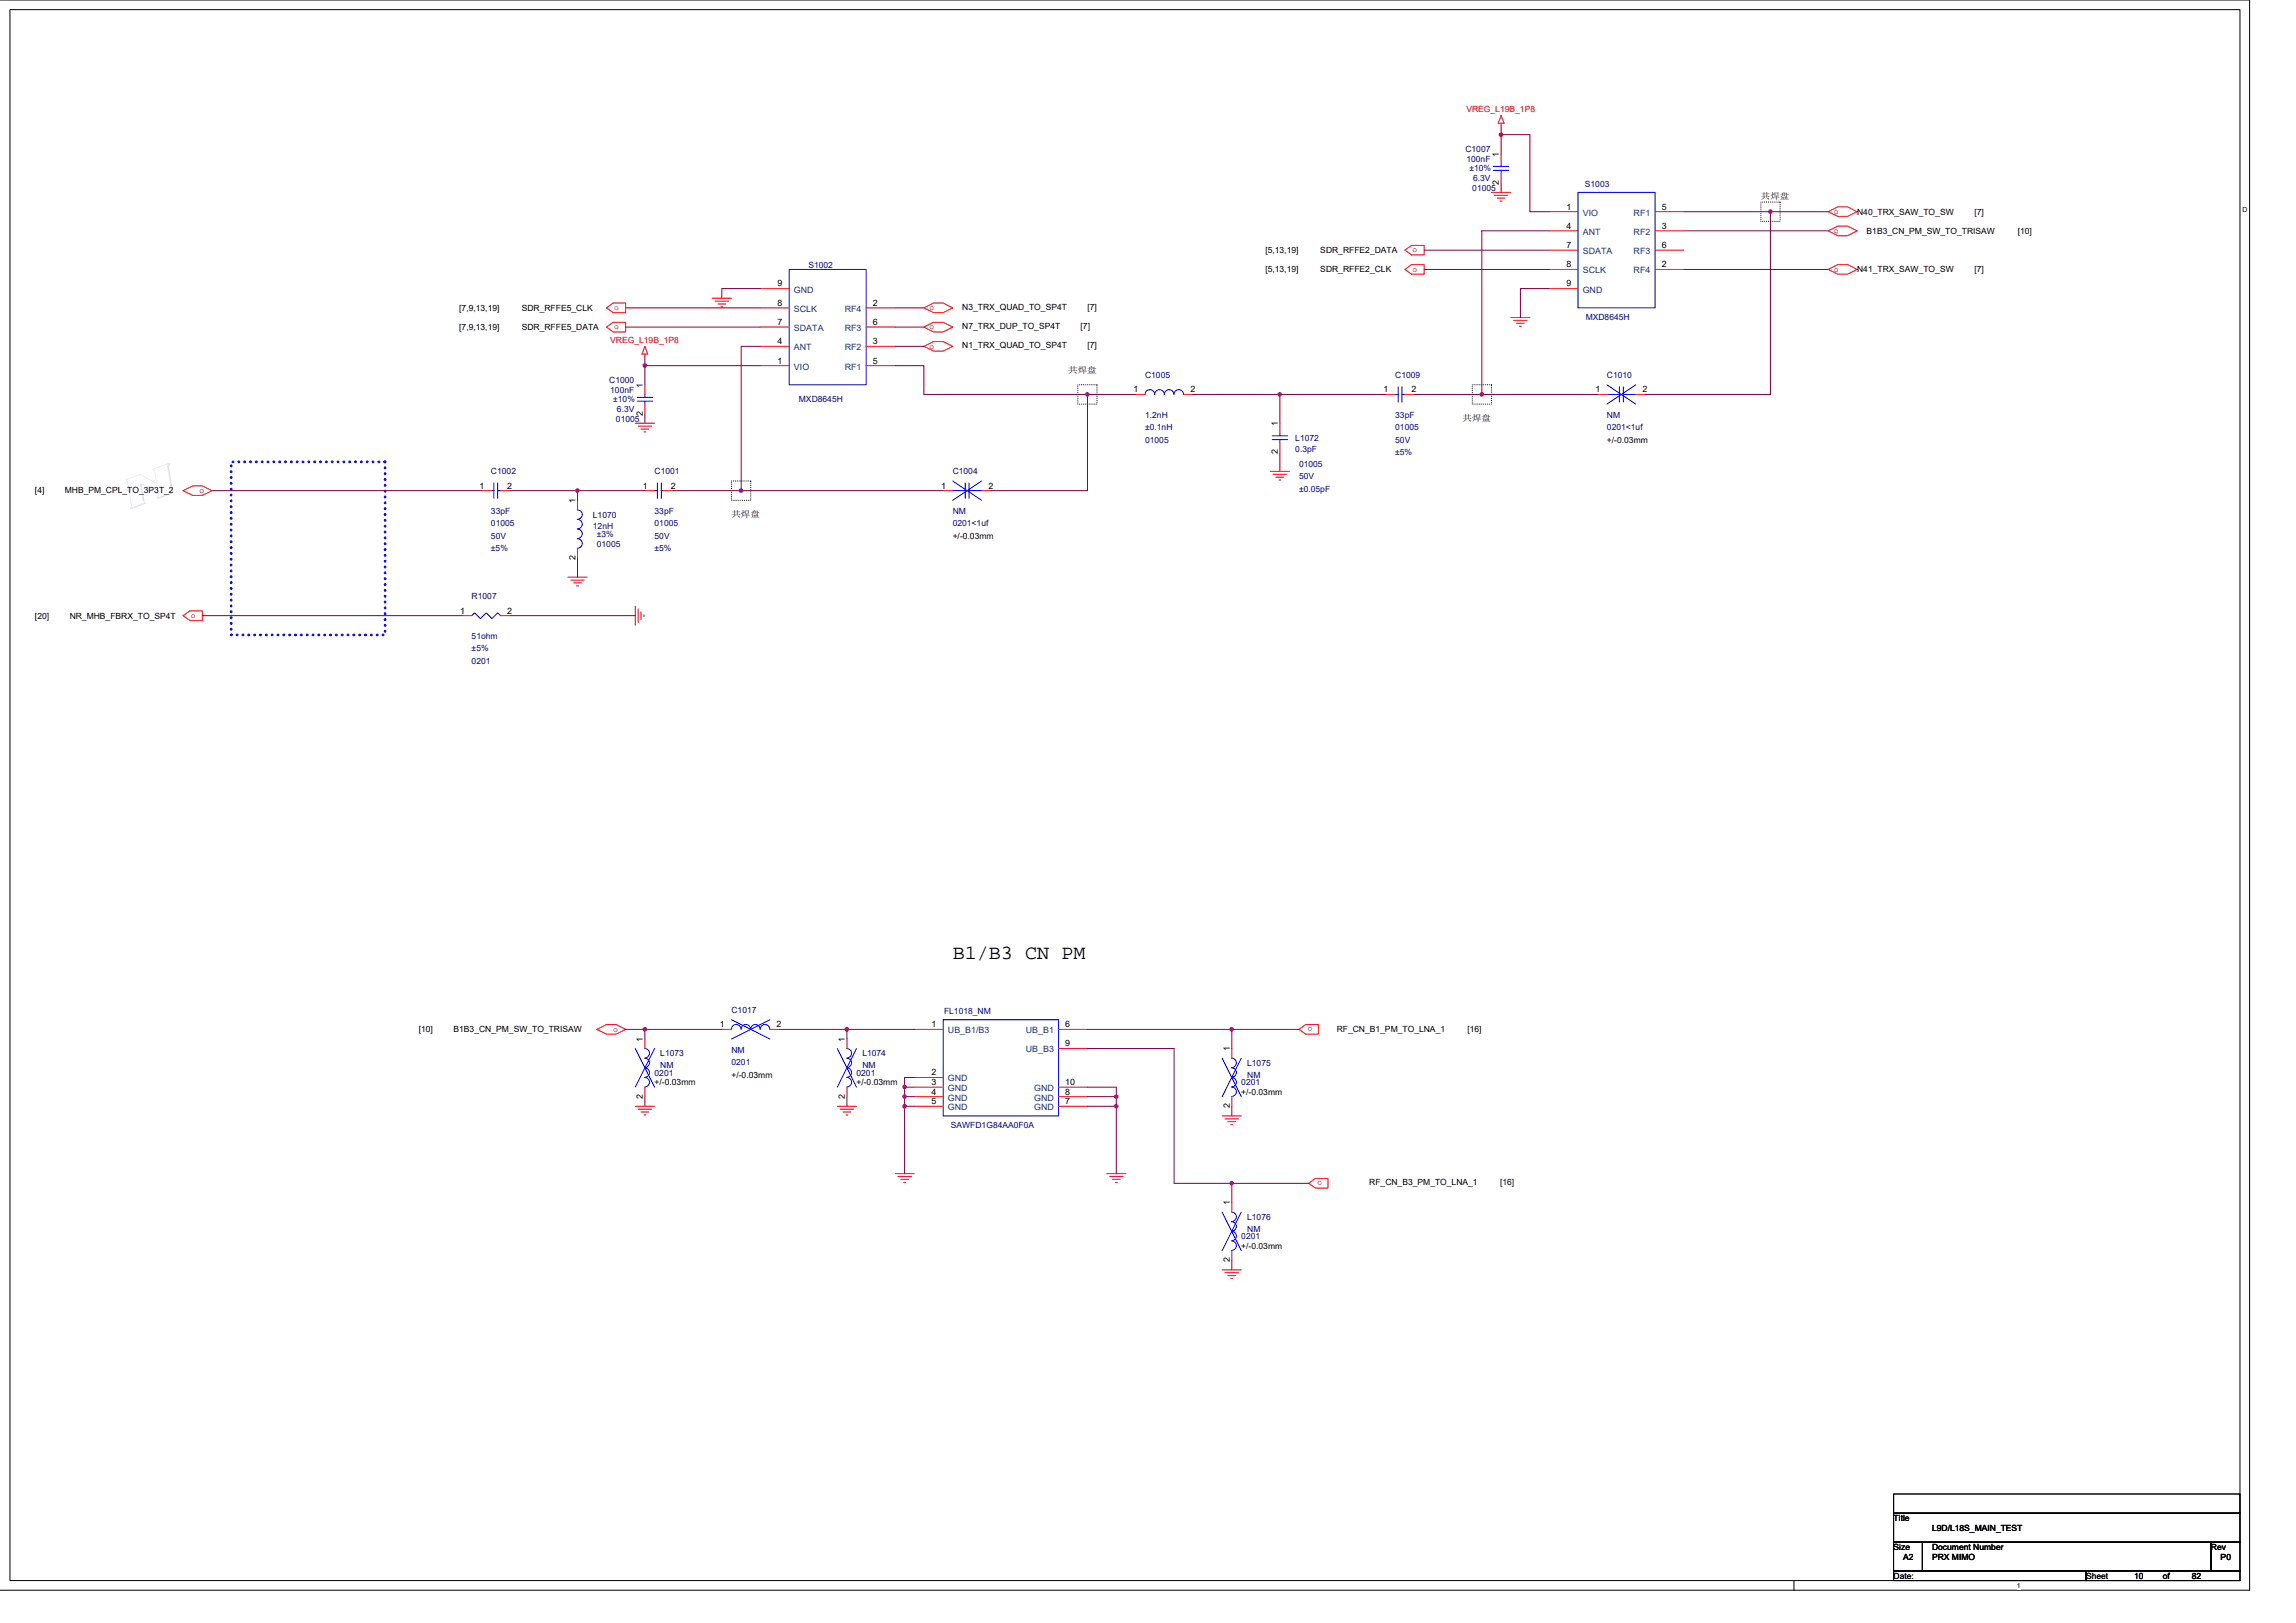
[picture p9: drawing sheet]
<svg xmlns="http://www.w3.org/2000/svg" width="297mm" height="210mm" viewBox="0 0 297 210" stroke-linecap="round" stroke-linejoin="round" font-family="sans-serif">
<defs><g id="words">
<text font-size="2.6" x="123.3" y="124.1">B1/B3 CN PM</text>
<g font-size="1.1" fill="#f00">
<text x="189.7" y="14.5">VREG_L19B_1P8</text>
<text x="237.3" y="27.7">o</text>
<text x="182.7" y="35.1">o</text>
<text x="182.7" y="32.7">o</text>
<text x="237.3" y="30.2">o</text>
<text x="237.3" y="35.1">o</text>
<text x="79.5" y="40.1">o</text>
<text x="120.3" y="40.1">o</text>
<text x="78.9" y="44.3">VREG_L19B_1P8</text>
<text x="79.5" y="42.6">o</text>
<text x="120.3" y="42.6">o</text>
<text x="120.3" y="45.1">o</text>
<text x="25.8" y="63.8">o</text>
<text x="24.7" y="79.9">o</text>
<text x="79.3" y="133.5">o</text>
<text x="169.8" y="132.9" transform="rotate(180 169.8 132.9)">o</text>
<text x="171" y="152.8" transform="rotate(180 171 152.8)">o</text>
</g>
<g font-size="1.1" fill="#000080">
<text x="189.6" y="19.7">C1007</text>
<text x="189.7" y="20.9">100nF</text>
<text x="190.1" y="22.2">±10%</text>
<text x="190.6" y="23.4">6.3V</text>
<text x="190.5" y="24.7">01005</text>
<text x="205" y="24.2">S1003</text>
<text x="104.6" y="34.6">S1002</text>
<text x="205.1" y="41.3">MXD8645H</text>
<text x="78.8" y="49.6">C1000</text>
<text x="78.9" y="50.8">100nF</text>
<text x="79.3" y="52">±10%</text>
<text x="79.8" y="53.3">6.3V</text>
<text x="103.4" y="52">MXD8645H</text>
<text x="148.1" y="48.9">C1005</text>
<text x="180.5" y="48.9">C1009</text>
<text x="207.9" y="48.9">C1010</text>
<text x="79.7" y="54.5">01005</text>
<text x="148.1" y="54">1.2nH</text>
<text x="148.1" y="55.7">±0.1nH</text>
<text x="148.1" y="57.3">01005</text>
<text x="167.6" y="57">L1072</text>
<text x="167.6" y="58.5">0.3pF</text>
<text x="180.5" y="54">33pF</text>
<text x="180.5" y="55.7">01005</text>
<text x="180.5" y="57.3">50V</text>
<text x="180.5" y="58.9">±5%</text>
<text x="207.9" y="54">NM</text>
<text x="207.9" y="55.7">0201&lt;1uf</text>
<text x="63.5" y="61.4">C1002</text>
<text x="84.7" y="61.4">C1001</text>
<text x="123.3" y="61.4">C1004</text>
<text x="168.1" y="60.4">01005</text>
<text x="168.1" y="62">50V</text>
<text x="168.1" y="63.6">±0.05pF</text>
<text x="63.5" y="66.5">33pF</text>
<text x="63.5" y="68.1">01005</text>
<text x="63.5" y="69.7">50V</text>
<text x="63.5" y="71.3">±5%</text>
<text x="76.7" y="67">L1070</text>
<text x="76.7" y="68.5">12nH</text>
<text x="77.2" y="69.5">±3%</text>
<text x="77.2" y="70.7">01005</text>
<text x="84.7" y="66.5">33pF</text>
<text x="84.7" y="68.1">01005</text>
<text x="84.7" y="69.7">50V</text>
<text x="84.7" y="71.3">±5%</text>
<text x="123.3" y="66.5">NM</text>
<text x="123.3" y="68.1">0201&lt;1uf</text>
<text x="61" y="77.6">R1007</text>
<text x="61" y="82.7">51ohm</text>
<text x="61" y="84.3">±5%</text>
<text x="61" y="85.9">0201</text>
<text x="94.6" y="131.1">C1017</text>
<text x="122.1" y="131.2">FL1018_NM</text>
<text x="85.4" y="136.7">L1073</text>
<text x="94.6" y="136.2">NM</text>
<text x="94.6" y="137.8">0201</text>
<text x="111.6" y="136.7">L1074</text>
<text x="161.4" y="137.9">L1075</text>
<text x="84.7" y="139.2">0201</text>
<text x="85.4" y="138.2">NM</text>
<text x="110.8" y="139.2">0201</text>
<text x="111.6" y="138.2">NM</text>
<text x="160.6" y="140.4">0201</text>
<text x="161.4" y="139.4">NM</text>
<text x="123" y="145.9">SAWFD1G84AA0F0A</text>
<text x="160.6" y="160.3">0201</text>
<text x="161.4" y="157.8">L1076</text>
<text x="161.4" y="159.3">NM</text>
</g>
<g font-size="1.1">
<text x="193.9" y="23.9" transform="rotate(-90 193.9 23.9)">2</text>
<text x="193.9" y="20.3" transform="rotate(-90 193.9 20.3)">1</text>
<text x="202.6" y="27.1">1</text>
<text x="202.6" y="29.6">4</text>
<text x="215" y="29.6">3</text>
<text x="215" y="27.1">5</text>
<text x="227.8" y="25.8">共焊盘</text>
<text x="240.3" y="27.8">N40_TRX_SAW_TO_SW</text>
<text x="255.4" y="27.8">[7]</text>
<text x="163.7" y="35.2">[5,13,19]</text>
<text x="163.7" y="32.8">[5,13,19]</text>
<text x="170.8" y="35.2">SDR_RFFE2_CLK</text>
<text x="170.8" y="32.8">SDR_RFFE2_DATA</text>
<text x="202.6" y="32.1">7</text>
<text x="202.6" y="34.6">8</text>
<text x="215" y="34.6">2</text>
<text x="215" y="32.1">6</text>
<text x="240.3" y="35.2">N41_TRX_SAW_TO_SW</text>
<text x="241.5" y="30.3">B1B3_CN_PM_SW_TO_TRISAW</text>
<text x="255.4" y="35.2">[7]</text>
<text x="261" y="30.3">[10]</text>
<text x="59.4" y="40.2">[7,9,13,19]</text>
<text x="67.5" y="40.2">SDR_RFFE5_CLK</text>
<text x="100.6" y="39.6">8</text>
<text x="100.6" y="37.1">9</text>
<text x="112.9" y="39.6">2</text>
<text x="124.5" y="40.1">N3_TRX_QUAD_TO_SP4T</text>
<text x="140.7" y="40.1">[7]</text>
<text x="202.6" y="37.1">9</text>
<text x="59.4" y="42.7">[7,9,13,19]</text>
<text x="67.5" y="42.7">SDR_RFFE5_DATA</text>
<text x="100.6" y="47">1</text>
<text x="100.6" y="44.5">4</text>
<text x="100.6" y="42">7</text>
<text x="112.9" y="44.5">3</text>
<text x="112.9" y="47">5</text>
<text x="112.9" y="42">6</text>
<text x="124.5" y="42.6">N7_TRX_DUP_TO_SP4T</text>
<text x="124.5" y="45.1">N1_TRX_QUAD_TO_SP4T</text>
<text x="139.8" y="42.6">[7]</text>
<text x="140.7" y="45.1">[7]</text>
<text x="83.2" y="53.8" transform="rotate(-90 83.2 53.8)">2</text>
<text x="83.2" y="50.2" transform="rotate(-90 83.2 50.2)">1</text>
<text x="138.2" y="48.2">共焊盘</text>
<text x="146.6" y="50.8">1</text>
<text x="154" y="50.8">2</text>
<text x="179" y="50.8">1</text>
<text x="182.6" y="50.8">2</text>
<text x="206.4" y="50.8">1</text>
<text x="212.5" y="50.8">2</text>
<text x="165.3" y="58.8" transform="rotate(-90 165.3 58.8)">2</text>
<text x="165.3" y="55.1" transform="rotate(-90 165.3 55.1)">1</text>
<text x="189.2" y="54.4">共焊盘</text>
<text x="207.9" y="57.3">+/-0.03mm</text>
<text x="4.5" y="63.8">[4]</text>
<text x="8.4" y="63.8">MHB_PM_CPL_TO_3P3T_2</text>
<text x="62" y="63.2">1</text>
<text x="65.6" y="63.2">2</text>
<text x="74.4" y="65.1" transform="rotate(-90 74.4 65.1)">1</text>
<text x="83.2" y="63.2">1</text>
<text x="86.8" y="63.2">2</text>
<text x="121.7" y="63.2">1</text>
<text x="127.9" y="63.2">2</text>
<text x="94.6" y="66.9">共焊盘</text>
<text x="123.3" y="69.7">+/-0.03mm</text>
<text x="74.4" y="72.5" transform="rotate(-90 74.4 72.5)">2</text>
<text x="4.5" y="80.1">[20]</text>
<text x="9" y="80.1">NR_MHB_FBRX_TO_SP4T</text>
<text x="59.5" y="79.4">1</text>
<text x="65.6" y="79.4">2</text>
<text x="54.2" y="133.6">[10]</text>
<text x="58.7" y="133.6">B1B3_CN_PM_SW_TO_TRISAW</text>
<text x="83.2" y="134.8" transform="rotate(-90 83.2 134.8)">1</text>
<text x="93.1" y="132.9">1</text>
<text x="100.5" y="132.9">2</text>
<text x="109.3" y="134.8" transform="rotate(-90 109.3 134.8)">1</text>
<text x="120.5" y="132.9">1</text>
<text x="137.8" y="132.9">6</text>
<text x="137.8" y="135.4">9</text>
<text x="159.1" y="136" transform="rotate(-90 159.1 136)">1</text>
<text x="172.9" y="133.5">RF_CN_B1_PM_TO_LNA_1</text>
<text x="189.8" y="133.5">[16]</text>
<text x="83.2" y="142.2" transform="rotate(-90 83.2 142.2)">2</text>
<text x="84.7" y="140.4">+/-0.03mm</text>
<text x="94.6" y="139.4">+/-0.03mm</text>
<text x="109.3" y="142.2" transform="rotate(-90 109.3 142.2)">2</text>
<text x="110.8" y="140.4">+/-0.03mm</text>
<text x="120.5" y="139.1">2</text>
<text x="120.5" y="140.4">3</text>
<text x="120.5" y="141.6">4</text>
<text x="120.5" y="142.9">5</text>
<text x="137.8" y="142.9">7</text>
<text x="137.8" y="141.6">8</text>
<text x="137.8" y="140.4">10</text>
<text x="159.1" y="143.4" transform="rotate(-90 159.1 143.4)">2</text>
<text x="160.6" y="141.7">+/-0.03mm</text>
<text x="159.1" y="156" transform="rotate(-90 159.1 156)">1</text>
<text x="177.1" y="153.4">RF_CN_B3_PM_TO_LNA_1</text>
<text x="194.1" y="153.4">[16]</text>
<text x="160.6" y="161.6">+/-0.03mm</text>
<text x="159.1" y="163.3" transform="rotate(-90 159.1 163.3)">2</text>
<text x="245" y="196.8">Title</text>
<text x="245" y="200.5">Size</text>
<text x="246.2" y="201.8">A2</text>
<text x="250" y="200.5">Document Number</text>
<text x="250" y="201.8">PRX MIMO</text>
<text x="250" y="198">L9D/L18S_MAIN_TEST</text>
<text x="286" y="200.5">Rev</text>
<text x="287.3" y="201.8">P0</text>
<text x="245" y="204.3">Date:</text>
<text x="269.9" y="204.3">Sheet</text>
<text x="276.1" y="204.3">10</text>
<text x="279.8" y="204.3">of</text>
<text x="283.6" y="204.3">82</text>
</g>
<g font-size="1.1" fill="#004080">
<text x="204.8" y="27.9">VIO</text>
<text x="211.3" y="27.9">RF1</text>
<text x="204.8" y="30.4">ANT</text>
<text x="204.8" y="32.9">SDATA</text>
<text x="204.8" y="35.4">SCLK</text>
<text x="211.3" y="35.4">RF4</text>
<text x="211.3" y="30.4">RF2</text>
<text x="211.3" y="32.9">RF3</text>
<text x="102.7" y="40.3">SCLK</text>
<text x="102.7" y="37.8">GND</text>
<text x="109.3" y="40.3">RF4</text>
<text x="204.8" y="37.8">GND</text>
<text x="102.7" y="47.8">VIO</text>
<text x="102.7" y="45.3">ANT</text>
<text x="102.7" y="42.8">SDATA</text>
<text x="109.3" y="45.3">RF2</text>
<text x="109.3" y="47.8">RF1</text>
<text x="109.3" y="42.8">RF3</text>
<text x="122.6" y="133.7">UB_B1/B3</text>
<text x="132.7" y="133.7">UB_B1</text>
<text x="132.7" y="136.2">UB_B3</text>
<text x="122.6" y="139.9">GND</text>
<text x="122.6" y="141.2">GND</text>
<text x="122.6" y="142.4">GND</text>
<text x="122.6" y="143.6">GND</text>
<text x="133.8" y="143.6">GND</text>
<text x="133.8" y="142.4">GND</text>
<text x="133.8" y="141.2">GND</text>
</g>
<g font-size=".9">
<text x="290.1" y="27.5">D</text>
<text x="260.9" y="205.4">1</text>
</g>
</g></defs>
<path d="M0 0h291v205.7h-291M1.3 1.2h288.5v203.3h-288.5zM232.1 204.5v1.2" fill="none" stroke="#000" stroke-width=".13"/>
<g fill="#fff">
<path d="M260.9 204.6h.5v1h-.5z"/>
<path d="M290.1 26.6h.6v1h-.6z"/>
</g>
<path d="M29.9 59.8h19.9v22.3h-19.9z" fill="none" stroke="#00f" stroke-width=".36" stroke-dasharray="0 .7"/>
<path d="M227.8 26.1h2.5v2.5h-2.5zM139.4 49.8h2.5v2.5h-2.5zM190.5 49.8h2.5v2.5h-2.5zM94.6 62.2h2.5v2.5h-2.5zM245 199.5h3.7v3.7h-3.7zM245 193.3h44.8v2.5h-44.8zM245 195.8h44.8v3.7h-44.8zM248.7 199.5h37.3v3.7h-37.3zM286 199.5h3.8v3.7h-3.8zM245 203.2h24.9v1.3h-24.9zM269.9 203.2h19.9v1.3h-19.9z" fill="none" stroke="#000" stroke-width=".13"/>
<g fill="none" stroke="#f00" stroke-width=".13">
<path d="M194.2 19.9v1.3M194.2 14.9l.4 1h-.8zM194.2 15.9v.3M78.5 39.8l.8-.6h1.6v1.2h-1.6zM92.1 38.6h2.5M92.5 39h1.8M92.9 39.3h1M93.3 39.7h.2M98.4 39.8h3.7M98.4 37.3h3.7M112.1 39.8h3.7M119.5 39.8l1.3-.6h1.2l1.3 .6-1.3 .6h-1.2z"/>
<path d="M181.8 34.9l.8-.7h1.7v1.3h-1.7zM181.8 32.4l.8-.7h1.7v1.3h-1.7zM193 24.9h2.4M193.3 25.3h1.8M193.7 25.6h1M194.1 26h.2M194.2 22.4v1.2M200.4 27.4h3.7M200.4 29.9h3.7M200.4 32.4h3.7M200.4 34.9h3.7M200.4 37.3h3.7"/>
<path d="M214.1 34.9h3.7M214.1 29.9h3.7M214.1 27.4h3.7M214.1 32.4h3.7M236.5 29.9l1.3-.6h1.2l1.3 .6-1.3 .6h-1.2zM236.5 34.9l1.3-.7h1.2l1.3 .7-1.3 .6h-1.2zM236.5 27.4l1.3-.6h1.2l1.3 .6-1.3 .6h-1.2zM78.5 42.3l.8-.6h1.6v1.2h-1.6zM82.2 54.8h2.5M82.6 55.1h1.7M82.9 55.5h1M83.3 55.9h.3"/>
<path d="M83.4 45.8v.3M83.4 49.8v1.2M83.4 52.3v1.2M83.4 44.8l.4 1h-.7zM98.4 47.3h3.7M98.4 44.8h3.7M98.4 42.3h3.7M112.1 44.8h3.7M112.1 47.3h3.7M112.1 42.3h3.7M119.5 42.3l1.3-.6h1.2l1.3 .6-1.3 .6h-1.2zM119.5 44.8l1.3-.6h1.2l1.3 .6-1.3 .6h-1.2z"/>
<path d="M146.9 51h1.2M153.1 51h1.3M165.6 54.8v1.2M165.6 57.3v1.2M179.3 51h1.2M181.8 51h1.2M195.4 41.1h2.5M195.8 41.4h1.8M196.2 41.8h1M196.6 42.2h.2M206.6 51h1.3M211.6 51h1.3"/>
<path d="M23.7 79.7l.9-.7h1.6v1.3h-1.6zM23.7 63.5l1.2-.6h1.3l1.2 .6-1.2 .6h-1.3zM59.8 79.7h1.2M62.3 63.5h1.2M64.8 63.5h1.2M64.8 79.7h1.2M73.5 74.7h2.5M73.8 75.1h1.8M74.2 75.4h1M74.6 75.8h.2M74.7 64.7v1.3M74.7 71v1.2"/>
<path d="M82.2 78.4v2.5M82.6 78.8v1.7M82.9 79.2v1M83.3 79.5v.3M83.4 63.5h1.3M85.9 63.5h1.3M122 63.5h1.3M127 63.5h1.2M164.3 61h2.5M164.7 61.4h1.8M165.1 61.7h1M165.5 62.1h.2"/>
<path d="M77.2 133.2l1.3-.7h1.2l1.2 .7-1.2 .6h-1.2zM83.4 134.4v1.3M93.4 133.2h1.2M99.6 133.2h1.3M109.6 134.4v1.3M118.3 133.2h3.7M118.3 139.4h3.7M136.9 133.2h3.8M136.9 135.7h3.8M159.4 135.7v1.2M168.1 133.2l.8-.7h1.7v1.3h-1.7zM82.2 143.1h2.5"/>
<path d="M82.6 143.5h1.7M82.9 143.9h1M83.3 144.3h.3M83.4 140.7v1.2M108.3 143.1h2.5M108.7 143.5h1.7M109.1 143.9h1M109.4 144.3h.3M109.6 140.7v1.2M115.8 151.8h2.5M116.2 152.2h1.7M116.5 152.6h1"/>
<path d="M116.9 153h.3M118.3 140.7h3.7M118.3 141.9h3.7M118.3 143.1h3.7M136.9 143.1h3.8M136.9 141.9h3.8M136.9 140.7h3.8M143.2 151.8h2.5M143.5 152.2h1.8M143.9 152.6h1M144.3 153h.2M158.1 144.4h2.5"/>
<path d="M158.5 144.8h1.7M158.9 145.1h.9M159.2 145.5h.3M159.4 141.9v1.2M159.4 155.6v1.2M169.3 153.1l.9-.6h1.6v1.2h-1.6zM158.1 164.3h2.5M158.5 164.7h1.7M158.9 165h.9M159.2 165.4h.3M159.4 161.8v1.2"/>
</g>
<g fill="none" stroke="#00f" stroke-width=".13">
<path d="M102.1 34.9h10v14.9h-10zM193.2 21.5h2M193.2 22h2M194.2 21.2v.3M194.2 22v.4M204.1 24.9h10v14.9h-10zM82.4 51.4h2M82.4 51.9h2M83.4 51v.4M83.4 51.9v.4M148.1 51a.61 .61 0 0 1 .7-.6 .61 .61 0 0 1 .6 .6M149.4 51a.61 .61 0 0 1 .6-.6 .61 .61 0 0 1 .6 .6"/>
<path d="M150.6 51a.61 .61 0 0 1 .7-.6 .61 .61 0 0 1 .6 .6 .63 .63 0 0 1 .6-.6 .63 .63 0 0 1 .6 .6M164.6 56.4h2M164.6 56.9h2M165.6 56v.4M165.6 56.9v.4M180.5 51h.4M180.9 50v2M181.4 50v2M181.4 51h.4M207.9 51h1.6M207.9 49.8l3.7 2.5M209.5 50v2"/>
<path d="M210 50v2M210 51h1.6M211.6 49.8l-3.7 2.5M61 79.7l.4-.4 .7 .7 .8-.7 .7 .7 .8-.7 .4 .4M63.5 63.5h.4M63.9 62.5v2M64.4 62.5v2M64.4 63.5h.4M74.7 66a.6 .6 0 0 1 .6 .6 .6 .6 0 0 1-.6 .6M74.7 67.2a.61 .61 0 0 1 .6 .6 .61 .61 0 0 1-.6 .6 .62 .62 0 0 1 .6 .7 .62 .62 0 0 1-.6 .6M74.7 69.7a.61 .61 0 0 1 .6 .6 .61 .61 0 0 1-.6 .6M84.7 63.5h.3"/>
<path d="M85 62.5v2M85.6 62.5v2M85.6 63.5h.3M123.3 63.5h1.6M123.3 62.2l3.7 2.5M124.9 62.5v2M125.4 62.5v2M125.4 63.5h1.6M127 62.2l-3.7 2.5M82.2 135.7l2.5 5M83.4 135.7a.61 .61 0 0 1 .6 .6 .61 .61 0 0 1-.6 .6M83.4 136.9a.61 .61 0 0 1 .6 .6 .61 .61 0 0 1-.6 .6"/>
<path d="M83.4 138.2a.61 .61 0 0 1 .6 .6 .61 .61 0 0 1-.6 .6M83.4 139.4a.61 .61 0 0 1 .6 .6 .61 .61 0 0 1-.6 .6M84.7 135.7l-2.5 5M94.6 131.9l5 2.5M95.9 133.2a.61 .61 0 0 0-.7-.7 .61 .61 0 0 0-.6 .7M97.1 133.2a.61 .61 0 0 0-.6-.7 .61 .61 0 0 0-.6 .7M98.3 133.2a.6 .6 0 0 0-.6-.7 .6 .6 0 0 0-.6 .7M99.6 133.2a.61 .61 0 0 0-.6-.7 .61 .61 0 0 0-.6 .7M99.6 131.9l-5 2.5M108.3 135.7l2.5 5M109.6 135.7a.61 .61 0 0 1 .6 .6 .61 .61 0 0 1-.6 .6M109.6 136.9a.61 .61 0 0 1 .6 .6 .61 .61 0 0 1-.6 .6"/>
<path d="M109.6 138.2a.61 .61 0 0 1 .6 .6 .61 .61 0 0 1-.6 .6M109.6 139.4a.61 .61 0 0 1 .6 .6 .61 .61 0 0 1-.6 .6M110.8 135.7l-2.5 5M122 131.9h14.9v12.5h-14.9zM158.1 136.9l2.5 5M159.3 136.9a.61 .61 0 0 1 .7 .6 .61 .61 0 0 1-.7 .6M159.3 138.2a.61 .61 0 0 1 .7 .6 .61 .61 0 0 1-.7 .6M159.3 139.4a.61 .61 0 0 1 .7 .6 .61 .61 0 0 1-.7 .6M160.6 136.9l-2.5 5M158.1 156.8l2.5 5M159.3 140.7a.6 .6 0 0 1 .7 .6 .6 .6 0 0 1-.7 .6M159.3 156.8a.61 .61 0 0 1 .7 .6 .61 .61 0 0 1-.7 .7 .62 .62 0 0 1 .7 .6 .62 .62 0 0 1-.7 .6"/>
<path d="M159.3 159.3a.6 .6 0 0 1 .7 .6 .6 .6 0 0 1-.7 .6M160.6 156.8l-2.5 5M159.3 160.5a.61 .61 0 0 1 .7 .7 .61 .61 0 0 1-.7 .6"/>
</g>
<g fill="none" stroke="#800040" stroke-width=".13">
<path d="M194.2 17.4h3.7v10h2.5M194.2 16.2v1.2M194.2 17.4v2.5M80.9 39.8h17.5M98.4 37.3h-5v1.3M115.8 39.8h3.7M184.3 32.4h16.1M184.3 34.9h16.1M194.2 23.6v1.3M200.4 29.9h-8.7v21.1M200.4 37.3h-3.7v3.8M217.8 27.4h11.2"/>
<path d="M217.8 34.9h18.7M217.8 29.9h18.7M229 27.4h7.5M229 27.4v23.6h-16.1M80.9 42.3h17.5M83.4 53.5v1.3M83.4 46.1v1.2M83.4 47.3v2.5M83.4 47.3h15M98.4 44.8h-2.5v18.7M115.8 47.3h3.7v3.7h21.2M115.8 44.8h3.7"/>
<path d="M115.8 42.3h3.7M140.7 51h6.2M140.7 51v12.5h-12.5M154.4 51h11.2M165.6 51v3.8M165.6 58.5v2.5M165.6 51h13.7M183 51h8.7M191.7 51h14.9M26.2 79.7h33.6M27.4 63.5h34.9M66 79.7h16.2"/>
<path d="M66 63.5h8.7M74.7 63.5h8.7M74.7 63.5v1.2M74.7 72.2v2.5M87.2 63.5h8.7M95.9 63.5h26.1M80.9 133.2h2.5M93.4 133.2h-10v1.2M100.9 133.2h8.7M109.6 133.2h8.7M109.6 133.2v1.2M118.3 139.4h-1.3v1.3"/>
<path d="M140.7 135.7h11.2v17.4h7.5M140.7 133.2h18.7M159.4 133.2v2.5M159.4 133.2h8.7M83.4 141.9v1.2M109.6 141.9v1.2M117 143.1h1.3M117 143.1v8.7M118.3 140.7h-1.3v1.2M118.3 141.9h-1.3v1.2M140.7 140.7h3.7v1.2M140.7 141.9h3.7"/>
<path d="M140.7 143.1h3.7M144.4 141.9v1.2M144.4 143.1v8.7M159.4 143.1v1.3M159.4 153.1v2.5M159.4 153.1h9.9M159.4 163v1.3"/>
</g>
<g fill="#f0f" stroke="#f0f" stroke-width=".13">
<circle cx="140.7" cy="51" r=".24"/>
<circle cx="165.6" cy="51" r=".24"/>
<circle cx="194.2" cy="17.4" r=".24"/>
<circle cx="229" cy="27.4" r=".24"/>
<circle cx="83.4" cy="47.3" r=".24"/>
<circle cx="83.4" cy="133.2" r=".24"/>
<circle cx="109.6" cy="133.2" r=".24"/>
<circle cx="159.3" cy="133.2" r=".24"/>
<circle cx="144.4" cy="143.1" r=".24"/>
<circle cx="144.4" cy="141.9" r=".24"/>
<circle cx="74.7" cy="63.5" r=".24"/>
<circle cx="95.9" cy="63.5" r=".24"/>
<circle cx="159.3" cy="153.1" r=".23"/>
<circle cx="117" cy="140.6" r=".23"/>
<circle cx="117" cy="141.9" r=".23"/>
<circle cx="117" cy="143.1" r=".24"/>
<circle cx="191.7" cy="51" r=".24"/>
</g>
<use href="#words"/>
</svg>
